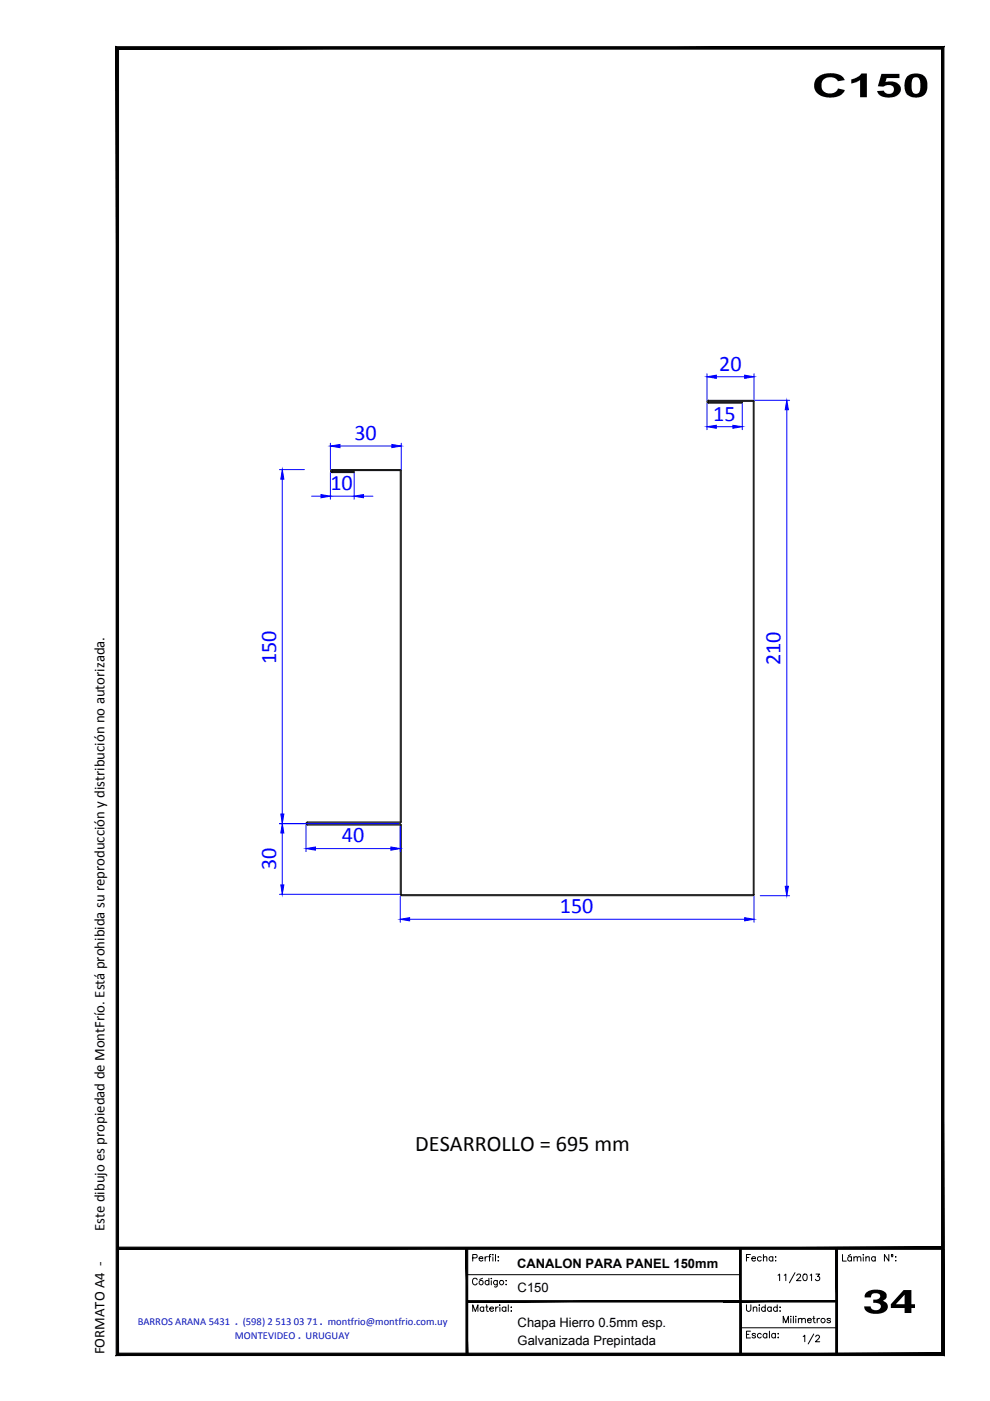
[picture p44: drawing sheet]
<svg xmlns="http://www.w3.org/2000/svg" width="210mm" height="297mm" viewBox="0 0 210 297" stroke-linecap="round" stroke-linejoin="round" font-family="sans-serif">
<defs><g id="words">
<g font-size="4.7" fill="#00f">
<text x="152.5" y="78.6">20</text>
<text x="151.2" y="89.2">15</text>
<text x="75.1" y="93.3">30</text>
<text x="70" y="103.9">10</text>
<text x="58.6" y="140.8" transform="rotate(-90 58.6 140.8)">150</text>
<text x="165.5" y="141.1" transform="rotate(-90 165.5 141.1)">210</text>
<text x="72.5" y="178.6">40</text>
<text x="58.6" y="184.5" transform="rotate(-90 58.6 184.5)">30</text>
<text x="118.7" y="193.6">150</text>
</g>
<text font-size="4.7" x="88" y="244.1">DESARROLLO = 695 mm</text>
<g font-size="3.1">
<text x="22.1" y="261" transform="rotate(-90 22.1 261)">Este dibujo es propiedad de MontFrío. Está prohibida su reproducción y distribución no autorizada.</text>
<text x="22.1" y="287.1" transform="rotate(-90 22.1 287.1)">FORMATO A4 -</text>
</g>
<g font-size="2.8">
<text x="109.6" y="268.9">CANALON PARA PANEL 150mm</text>
<text x="109.8" y="273.9">C150</text>
<text x="109.8" y="281.3">Chapa Hierro 0.5mm esp.</text>
<text x="109.8" y="285.1">Galvanizada Prepintada</text>
</g>
<g font-size="2.2" fill="#0012ba">
<text x="29.2" y="281">BARROS ARANA 5431 . (598) 2 513 03 71 . montfrio@montfrio.com.uy</text>
<text x="49.8" y="283.8">MONTEVIDEO . URUGUAY</text>
</g>
</g></defs>
<g fill="none" stroke="#000" stroke-width=".21">
<path d="M150.2 85.1h9.5v104.6h-74.6l-.1-14.9-19.9-.2 19.8-.1M150.2 84.9h9.5l.2 .2M150.2 85.3h7.2v.2h-7.2M150.2 84.8a.32 .32 0 0 0-.3 .4 .32 .32 0 0 0 .3 .3M150.2 85v.3M159.9 85.1v104.6M84.9 174.5l.2-.2v-74.5l-.2-.2h-14.5a.32 .32 0 0 0-.3 .3 .32 .32 0 0 0 .3 .3h4.7v-.2h-4.7v-.2h14.5v74.5h-19.7a.32 .32 0 0 0-.3 .3 .32 .32 0 0 0 .3 .3h19.7v14.8M84.9 189.7l.2 .2M85.1 189.9h74.6M159.9 189.7l-.2 .2M99 270.3h58M100.2 278v-1.4l.6 1.4 .5-1.4v1.4"/>
<path d="M100.2 266.7l.9-.1v-.5l-.9-.1v1.4M101.2 271.4a.5 .5 0 0 0-.6-.4 .5 .5 0 0 0-.4 .5v.4a.5 .5 0 0 0 .4 .5 .5 .5 0 0 0 .6-.3M101.6 266.8h.8a.46 .46 0 0 0-.5-.3 .46 .46 0 0 0-.4 .4 .46 .46 0 0 0 .4 .5l.5-.2M102.3 271l-.6 .3M102.6 277.3a.43 .43 0 0 0-.7-.1 .43 .43 0 0 0 0 .7 .43 .43 0 0 0 .7-.1M102.6 277.1v.9M102.9 266.4v1M103 277.1h.4M103.2 276.6v1.4h.3M103.4 266.4l-.5 .2v.2M103.6 266.4h.4M103.7 271.7a.45 .45 0 0 0-.7-.1 .45 .45 0 0 0 0 .7 .45 .45 0 0 0 .7-.1"/>
<path d="M103.7 271v1.4M103.8 277.5h.8a.42 .42 0 0 0-.6-.3 .42 .42 0 0 0-.1 .6l.3 .2 .4-.2M104.1 266h-.3v1.4M104.2 271v.1zM104.2 271.5v.9M104.5 266v.1zM104.5 266.5v.9M105.1 266v1.4M105.1 277.1v.9M105.4 271.5v1.3l-.2 .1-.4-.1M105.4 271.7a.45 .45 0 0 0-.6-.1 .45 .45 0 0 0 0 .7 .45 .45 0 0 0 .6-.1M105.6 266.5h.1z"/>
<path d="M105.6 267.3h.1zM105.6 277.1a.43 .43 0 0 0-.5 .4M105.9 276.7h.1zM106 277.2v.8M107.3 277.3a.45 .45 0 0 0-.7-.1 .45 .45 0 0 0 0 .7 .45 .45 0 0 0 .7-.1M107.3 271.5h.1zM107.3 272.3h.1zM107.3 277.1v.9M107.8 276.6v1.4M108.3 277.2h.1zM108.3 278h.1zM158.3 276.6v1.2l.4 .2h.3l.2-.4v-1"/>
<path d="M158.3 266.6h.5M159.1 266h-.8v1.4M159.4 266.8h.8a.42 .42 0 0 0-.6-.3 .42 .42 0 0 0-.1 .7l.2 .2 .5-.2M159.7 277.4l.3-.3 .4 .1 .1 .8M159.7 277.1v.9M161 276.6v.2zM161 277.2v.8M161.4 266.6a.45 .45 0 0 0-.7 0 .45 .45 0 0 0 0 .6 .45 .45 0 0 0 .7 0M161.9 266.7l.3-.3 .3 .1 .1 .9M161.9 266v1.4M162.2 277.3a.45 .45 0 0 0-.6-.1 .45 .45 0 0 0 0 .7 .45 .45 0 0 0 .6-.1M162.2 276.6v1.4"/>
<path d="M163.5 277.3a.45 .45 0 0 0-.6-.1 .45 .45 0 0 0 0 .7 .45 .45 0 0 0 .6-.1M163.5 277.1v.9M163.9 266.6a.45 .45 0 0 0-.7 0 .45 .45 0 0 0 0 .6 .45 .45 0 0 0 .7 0M163.9 266.4v1M164.4 266.5h.1zM164.5 267.3v.1zM164.8 277.3a.45 .45 0 0 0-.7-.1 .45 .45 0 0 0 0 .7 .45 .45 0 0 0 .7-.1M164.8 276.6v1.4M165 270.4l.3-.3v1.4M165.3 277.2h.2zM165.3 278h.2zM166.3 270.4l.3-.3v1.4"/>
<path d="M167.7 279.1v.1zM167.7 279.6v.9M168.2 279.1v1.4M168.6 269.8l-1.2 2.2M168.7 279.1v.1zM168.7 279.6v.9M168.9 270.4l.2-.2 .4-.1 .2 .4-.8 1h.9M169.3 279.8l.3-.3 .4 .1v.9M169.3 279.5v1M170 279.8l.3-.3 .4 .1 .1 .9M170.4 270.2l.4-.1a.77 .77 0 0 1 .3 .8 .77 .77 0 0 1-.5 .6 .89 .89 0 0 1-.2-1.3zM171.2 279.9h.8a.45 .45 0 0 0-.7-.3 .45 .45 0 0 0 .1 .8l.3 .1 .3-.3"/>
<path d="M171.8 270.4l.3-.3v1.4M172.3 279.5h.5M172.5 279.1v1.1l.4 .3M173 270.1h.8l-.5 .5a.47 .47 0 0 1 .5 .5 .47 .47 0 0 1-.4 .5 .47 .47 0 0 1-.5-.4M173.3 279.5v1M173.8 279.5a.43 .43 0 0 0-.5 .4M176.1 279.7l-.3-.2-.4 .1v.2l.6 .2 .1 .2-.3 .3-.5-.3M178.6 266v1.4h.8M180.4 266l-.5 .2M180.5 266.6a.45 .45 0 0 0-.6 0 .45 .45 0 0 0 0 .6 .45 .45 0 0 0 .6 0M180.5 266.4v1M181 266.7l.4-.3 .3 .1 .1 .9"/>
<path d="M181 266.4v1M181.8 266.7l.3-.3 .3 .1 .1 .9M183 266v.1zM183 266.5v.9M183.6 266.7l.3-.3 .4 .1v.9M183.6 266.4v1M185.6 266.6a.45 .45 0 0 0-.7 0 .45 .45 0 0 0 0 .6 .45 .45 0 0 0 .7 0M185.6 266.4v1M188.5 266v1.4l-1-1.4v1.4M189 266.4h.3M189.9 266.5h.1zM189.9 267.3h.1z"/>
<path d="M157 281.5h20.4M158.3 282.9h.5M159.1 282.2h-.8v1.5h.8M160.2 282.9a.4 .4 0 0 0-.4-.2 .4 .4 0 0 0-.3 .2l.6 .4 .1 .2a.4 .4 0 0 1-.4 .2 .4 .4 0 0 1-.3-.2M161.4 282.9a.45 .45 0 0 0-.7 0 .45 .45 0 0 0 0 .6 .45 .45 0 0 0 .7 0M162.6 282.9a.45 .45 0 0 0-.7 0 .45 .45 0 0 0 0 .6 .45 .45 0 0 0 .7 0M162.6 282.7v1M163.1 282.2v1.5M164.4 282.9a.45 .45 0 0 0-.7 0 .45 .45 0 0 0 0 .6 .45 .45 0 0 0 .7 0M164.4 282.7v1M164.9 282.8h.1zM164.9 283.6h.1z"/>
<path d="M166.1 280.5v-1.4l.5 1.4 .6-1.4v1.4M170.3 283.4l.3-.3v1.4M172.5 282.8l-1.1 2.1M173 283.4l.2-.3h.3l.3 .4-.9 1h.9"/>
<circle cx="102" cy="271.9" r=".46"/>
<circle cx="106.3" cy="271.9" r=".45"/>
<circle cx="174.5" cy="280" r=".45"/>
<circle cx="189.2" cy="266.2" r=".18"/>
</g>
<g fill="none" stroke="#00f" stroke-width=".21">
<path d="M149.9 79.2v5.7M151.9 79.9h6M159.9 79.2v5.7M59.3 99.6h5.2M70 94v5.6M72.1 94.6h11M85.1 94v5.6M149.9 85.5v5.6M151.9 90.5h3.5M157.4 85.6v5.5M160.1 84.9h7.3M166.8 86.9v101"/>
<path d="M59.8 101.6v71M66.1 105.2h2M70 100.2v5.6M70 105.2h5.1M75.1 100.3v5.5M77.1 105.2h2M59.3 174.6h25.3M59.8 176.6v11M64.9 174.9v5.7M66.9 179.9h16M84.9 175.2v5.4M59.3 189.6h25.5"/>
<path d="M84.9 190v5.5M86.9 194.9h71M159.9 190v5.5M161.2 189.9h6.2"/>
</g>
<g fill="#00f" stroke="#00f" stroke-width=".21">
<path d="M59.5 172.6h.7l-.4 2z"/>
<path d="M59.8 99.6l.4 2h-.7z"/>
<path d="M59.8 174.6l.4 2h-.7z"/>
<path d="M59.5 187.6h.7l-.4 2z"/>
<path d="M64.9 179.9l2-.3v.7z"/>
<path d="M82.9 179.6l2 .3-2 .4z"/>
<path d="M68.1 104.9l1.9 .3-1.9 .3z"/>
<path d="M75.1 105.2l2-.3v.6z"/>
<path d="M70 94.6l2.1-.4v.7z"/>
<path d="M83.1 94.2l2 .4-2 .3z"/>
<path d="M84.9 194.9l2-.3v.6z"/>
<path d="M157.9 194.6l2 .3-2 .3z"/>
<path d="M149.9 79.9l2-.4v.7z"/>
<path d="M157.9 79.5l2 .4-2 .3z"/>
<path d="M149.9 90.5l2-.3v.6z"/>
<path d="M155.4 90.2l2 .3-2 .3z"/>
<path d="M166.8 84.9l.4 2h-.7z"/>
<path d="M166.5 187.9h.7l-.4 2z"/>
</g>
<g fill="#000">
<path d="M173.1 16.6l.7-.6 1.1-.4 1.9-.1 1.5 .5 .8 1-1.5 .2a1.86 1.86 0 0 0-2.5-.7 1.86 1.86 0 0 0-.7 2.6l.5 .5a1.86 1.86 0 0 0 2.8-.8l1.4 .3-.6 .9-.7 .4-1.6 .3-1.9-.3-1-.6-.6-.9-.1-1.2zM186.9 15.7h3.8v.9h-2.7l-.3 .8 1.6-.1 .6 .1 .7 .5 .4 1-.3 1-1.2 .7-1.7 .1-1.2-.5-.6-.9 1.4-.1a1.08 1.08 0 0 0 1.5 .7 1.08 1.08 0 0 0 .4-1.6 1.79 1.79 0 0 0-2 .1l-1.2-.1zM180.5 16.8l1.5-.5 .7-.7h1.1v5h-1.4v-3.6l-1 .5-.9 .2zM183.8 273.9l1.4-.5 1.3 .1 .9 .3a1.11 1.11 0 0 1 .6 1 1.11 1.11 0 0 1-.8 1l.7 .4a1.33 1.33 0 0 1 .2 1.4 1.33 1.33 0 0 1-1.3 .8l-.5 .2-1.7-.1-.5-.2-.8-.7-.1-.6h1.4a1.08 1.08 0 0 0 1.8 .6 .74 .74 0 0 0 .3-.9 .74 .74 0 0 0-.9-.4l-.6-.1v-.7a1.05 1.05 0 0 0 1.4-.8 1.17 1.17 0 0 0-1.9-.1l-.1 .5h-1.3v-.5z"/>
<path d="M192.4 16.1l.8-.4 1.3-.1 1 .2 .6 .5 .5 1v1.4l-.2 .8-.5 .7-.8 .4-1 .1-.9-.2-.9-.5-.4-.8-.1-1.3 .1-1zM193.6 16.6l-.3 .9 .1 1.6a.89 .89 0 0 0 1 .8 .89 .89 0 0 0 .7-1.1v-1.6a.88 .88 0 0 0-1.5-.6z"/>
<path d="M191.6 273.5h1.6v3h.8v.8h-.8v1.1h-1.4v-1.1h-2.9v-.8zM191.8 274.5l-1.9 2h1.9z"/>
</g>
<g fill="#000" stroke="#000" stroke-width=".21">
<path d="M24.6 9.9l.5 .5 175-.5zM25.1 10.4l175-.5-.5 .5zM200.1 9.9l-.5 .5 .5 277zM199.6 10.4l.5 277-.5-.5zM24.6 287.4h175.5l-.5-.5zM24.6 287.4l.5-.5h174.5zM24.6 9.9v277.5l.5-.5zM24.6 9.9l.5 .5v276.5z"/>
<path d="M98.8 264.7l.4 22.4v-22.4zM98.8 264.7l.4 22.4h-.4z"/>
<path d="M99 276.1h58v-.3zM99 275.8h58l-58 .3z"/>
<path d="M156.8 264.7l.4 22.4v-22.4zM156.8 264.7l.4 22.4h-.4z"/>
<path d="M153.4 276.1h24v-.3zM153.4 275.8h24l-24 .3z"/>
<path d="M177.2 264.7l.4 22.4v-22.4zM177.2 264.7l.4 22.4h-.4z"/>
<path d="M24.9 264.9h175v-.5zM24.9 264.4h175l-175 .5z"/>
</g>
<use href="#words"/>
</svg>
